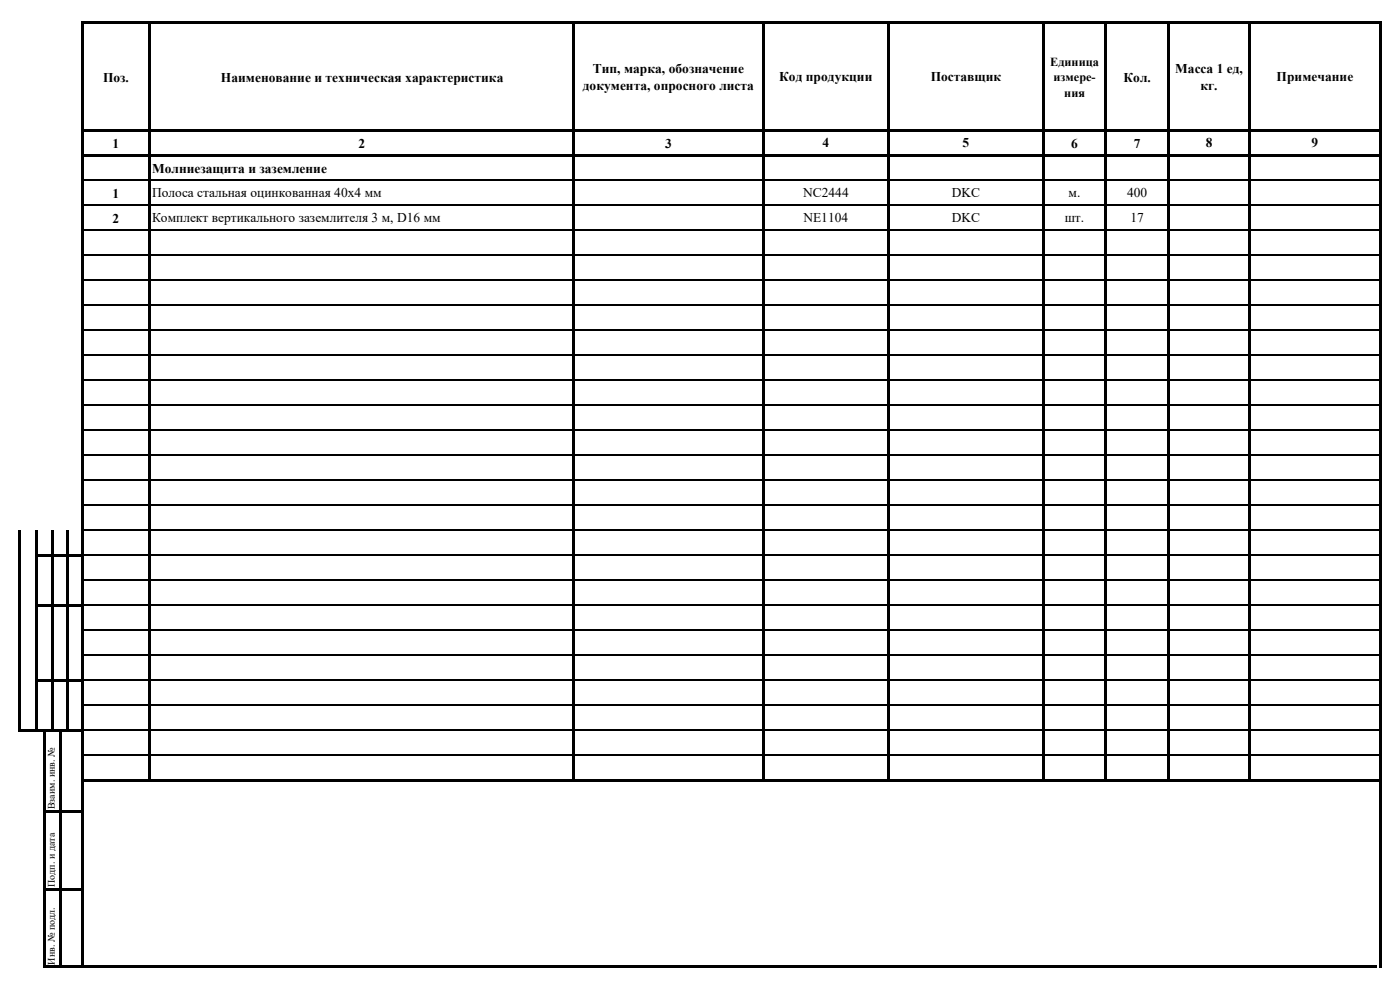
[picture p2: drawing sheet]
<svg xmlns="http://www.w3.org/2000/svg" width="420mm" height="297mm" viewBox="0 0 420 297" stroke-linecap="round" stroke-linejoin="round" font-family="sans-serif">
<defs><g id="words">
<g font-size="4">
<text x="177.8" y="21.9">Тип, марка, обозначение</text>
<text x="352.6" y="21.7">Масса 1 ед,</text>
<text x="30.9" y="24.5">Поз.</text>
<text x="66.3" y="24.5">Наименование и техническая характеристика</text>
<text x="174.8" y="27">документа, опросного листа</text>
<text x="233.8" y="24.3">Код продукции</text>
<text x="279.2" y="24.3">Поставщик</text>
<text x="337.1" y="24.5">Кол.</text>
<text x="360.1" y="26.8">кг.</text>
<text x="383" y="24.3">Примечание</text>
<text x="33.8" y="44.4">1</text>
<text x="107.5" y="44.4">2</text>
<text x="199.5" y="44.4">3</text>
<text x="246.8" y="44.2">4</text>
<text x="288.8" y="44.2">5</text>
<text x="321.4" y="44.4">6</text>
<text x="340.1" y="44.4">7</text>
<text x="361.7" y="44.2">8</text>
<text x="393.4" y="44.2">9</text>
<text x="45.6" y="51.7">Молниезащита и заземление</text>
<text x="33.8" y="59.2">1</text>
<text x="45.6" y="59.2">Полоса стальная оцинкованная 40х4 мм</text>
<text x="240.9" y="59">NC2444</text>
<text x="285.5" y="59">DKC</text>
<text x="320.6" y="59.2">м.</text>
<text x="338.1" y="59.2">400</text>
<text x="33.8" y="66.7">2</text>
<text x="45.6" y="66.7">Комплект вертикального заземлителя 3 м, D16 мм</text>
<text x="241" y="66.5">NE1104</text>
<text x="285.5" y="66.5">DKC</text>
<text x="319.4" y="66.7">шт.</text>
<text x="339.1" y="66.7">17</text>
</g>
<g font-size="3.7">
<text x="315" y="19.7">Единица</text>
<text x="316.1" y="24.3">измере-</text>
<text x="319.3" y="29">ния</text>
</g>
<g font-size="3">
<text x="16.5" y="242.6" transform="rotate(-90 16.5 242.6)">Взаим. инв. №</text>
<text x="16.5" y="265.8" transform="rotate(-90 16.5 265.8)">Подп. и дата</text>
<text x="16.5" y="289.1" transform="rotate(-90 16.5 289.1)">Инв. № подл.</text>
</g>
</g></defs>
<g fill="none" stroke="#000" stroke-width=".34">
<path d="M24.9 54h19.8M45.3 54h126.5M172.4 54h56.2M229.2 54h37.1M266.9 54h45.7M313.3 54h18.1M332.1 54h18.1M350.9 54h23.7M375.2 54h38.5M24.9 61.5h19.8M24.9 69h19.8M24.9 76.5h19.8"/>
<path d="M45.3 61.5h126.5M45.3 69h126.5M45.3 76.5h126.5M172.4 61.5h56.2M172.4 69h56.2M172.4 76.5h56.2M229.2 61.5h37.1M229.2 69h37.1M229.2 76.5h37.1M266.9 61.5h45.7M266.9 69h45.7M266.9 76.5h45.7"/>
<path d="M313.3 61.5h18.1M313.3 69h18.1M313.3 76.5h18.1M332.1 61.5h18.1M332.1 69h18.1M332.1 76.5h18.1M350.9 61.5h23.7M350.9 69h23.7M350.9 76.5h23.7M375.2 61.5h38.5M375.2 69h38.5M375.2 76.5h38.5"/>
<path d="M24.9 84h19.8M24.9 91.5h19.8M24.9 99h19.8M45.3 84h126.5M45.3 91.5h126.5M45.3 99h126.5M172.4 84h56.2M172.4 91.5h56.2M172.4 99h56.2M229.2 84h37.1M229.2 91.5h37.1M229.2 99h37.1"/>
<path d="M266.9 84h45.7M266.9 91.5h45.7M266.9 99h45.7M313.3 84h18.1M313.3 91.5h18.1M313.3 99h18.1M332.1 84h18.1M332.1 91.5h18.1M332.1 99h18.1M350.9 84h23.7M350.9 91.5h23.7M350.9 99h23.7"/>
<path d="M375.2 84h38.5M375.2 91.5h38.5M375.2 99h38.5M24.9 106.5h19.8M24.9 114h19.8M45.3 106.5h126.5M45.3 114h126.5M172.4 106.5h56.2M172.4 114h56.2M229.2 106.5h37.1M229.2 114h37.1M266.9 106.5h45.7"/>
<path d="M266.9 114h45.7M313.3 106.5h18.1M313.3 114h18.1M332.1 106.5h18.1M332.1 114h18.1M350.9 106.5h23.7M350.9 114h23.7M375.2 106.5h38.5M375.2 114h38.5M24.9 121.4h19.8M24.9 128.9h19.8M24.9 136.4h19.8"/>
<path d="M45.3 121.4h126.5M45.3 128.9h126.5M45.3 136.4h126.5M172.4 121.4h56.2M172.4 128.9h56.2M172.4 136.4h56.2M229.2 121.4h37.1M229.2 128.9h37.1M229.2 136.4h37.1M266.9 121.4h45.7M266.9 128.9h45.7M266.9 136.4h45.7"/>
<path d="M313.3 121.4h18.1M313.3 128.9h18.1M313.3 136.4h18.1M332.1 121.4h18.1M332.1 128.9h18.1M332.1 136.4h18.1M350.9 121.4h23.7M350.9 128.9h23.7M350.9 136.4h23.7M375.2 121.4h38.5M375.2 128.9h38.5M375.2 136.4h38.5"/>
<path d="M24.9 143.9h19.8M24.9 151.4h19.8M24.9 158.9h19.8M45.3 143.9h126.5M45.3 151.4h126.5M45.3 158.9h126.5M172.4 143.9h56.2M172.4 151.4h56.2M172.4 158.9h56.2M229.2 143.9h37.1M229.2 151.4h37.1M229.2 158.9h37.1"/>
<path d="M266.9 143.9h45.7M266.9 151.4h45.7M266.9 158.9h45.7M313.3 143.9h18.1M313.3 151.4h18.1M313.3 158.9h18.1M332.1 143.9h18.1M332.1 151.4h18.1M332.1 158.9h18.1M350.9 143.9h23.7M350.9 151.4h23.7M350.9 158.9h23.7"/>
<path d="M375.2 143.9h38.5M375.2 151.4h38.5M375.2 158.9h38.5M24.9 166.4h19.8M24.9 173.9h19.8M45.3 166.4h126.5M45.3 173.9h126.5M172.4 166.4h56.2M172.4 173.9h56.2M229.2 166.4h37.1M229.2 173.9h37.1M266.9 166.4h45.7"/>
<path d="M266.9 173.9h45.7M313.3 166.4h18.1M313.3 173.9h18.1M332.1 166.4h18.1M332.1 173.9h18.1M350.9 166.4h23.7M350.9 173.9h23.7M375.2 166.4h38.5M375.2 173.9h38.5M24.9 181.4h19.8M24.9 188.9h19.8M24.9 196.4h19.8"/>
<path d="M45.3 181.4h126.5M45.3 188.9h126.5M45.3 196.4h126.5M172.4 181.4h56.2M172.4 188.9h56.2M172.4 196.4h56.2M229.2 181.4h37.1M229.2 188.9h37.1M229.2 196.4h37.1M266.9 181.4h45.7M266.9 188.9h45.7M266.9 196.4h45.7"/>
<path d="M313.3 181.4h18.1M313.3 188.9h18.1M313.3 196.4h18.1M332.1 181.4h18.1M332.1 188.9h18.1M332.1 196.4h18.1M350.9 181.4h23.7M350.9 188.9h23.7M350.9 196.4h23.7M375.2 181.4h38.5M375.2 188.9h38.5M375.2 196.4h38.5"/>
<path d="M24.9 203.9h19.8M24.9 211.4h19.8M24.9 218.9h19.8M45.3 203.9h126.5M45.3 211.4h126.5M45.3 218.9h126.5M172.4 203.9h56.2M172.4 211.4h56.2M172.4 218.9h56.2M229.2 203.9h37.1M229.2 211.4h37.1M229.2 218.9h37.1"/>
<path d="M266.9 203.9h45.7M266.9 211.4h45.7M266.9 218.9h45.7M313.3 203.9h18.1M313.3 211.4h18.1M313.3 218.9h18.1M332.1 203.9h18.1M332.1 211.4h18.1M332.1 218.9h18.1M350.9 203.9h23.7M350.9 211.4h23.7M350.9 218.9h23.7"/>
<path d="M375.2 203.9h38.5M375.2 211.4h38.5M375.2 218.9h38.5M24.9 226.3h19.8M45.3 226.3h126.5M172.4 226.3h56.2M229.2 226.3h37.1M266.9 226.3h45.7M313.3 226.3h18.1M332.1 226.3h18.1M350.9 226.3h23.7M375.2 226.3h38.5"/>
</g>
<g fill="#000">
<path d="M24.9 6.5h389.5v.6h-389.5z" fill-rule="evenodd"/>
<path d="M24.9 38.9h389.5v.7h-389.5z" fill-rule="evenodd"/>
<path d="M24.9 46.2h389.5v.7h-389.5z" fill-rule="evenodd"/>
<path d="M11.2 166.1h13.7v.6h-13.7z" fill-rule="evenodd"/>
<path d="M11.2 181.1h13.7v.6h-13.7z" fill-rule="evenodd"/>
<path d="M6.2 218.6h18.7v.6h-18.7z" fill-rule="evenodd"/>
<path d="M10.6 158.9h.6v60.3h-.6z" fill-rule="evenodd"/>
<path d="M11.2 203.6h13.7v.6h-13.7z" fill-rule="evenodd"/>
<path d="M15.3 158.9h.7v60.3h-.7z" fill-rule="evenodd"/>
<path d="M20.1 158.9h.6v60.3h-.6z" fill-rule="evenodd"/>
<path d="M24.9 233.5h389.5v.7h-389.5z" fill-rule="evenodd"/>
<path d="M44.7 7.1h.6v227.1h-.6z" fill-rule="evenodd"/>
<path d="M171.8 7.1h.6v227.1h-.6z" fill-rule="evenodd"/>
<path d="M228.6 7.1h.6v227.1h-.6z" fill-rule="evenodd"/>
<path d="M266.3 7.1h.6v227.1h-.6z" fill-rule="evenodd"/>
<path d="M312.6 7.1h.7v227.1h-.7z" fill-rule="evenodd"/>
<path d="M331.4 7.1h.7v227.1h-.7z" fill-rule="evenodd"/>
<path d="M350.2 7.1h.7v227.1h-.7z" fill-rule="evenodd"/>
<path d="M374.6 7.1h.6v227.1h-.6z" fill-rule="evenodd"/>
<path d="M13.6 242.9h11.3v.6h-11.3z" fill-rule="evenodd"/>
<path d="M13.6 266.1h11.3v.7h-11.3z" fill-rule="evenodd"/>
<path d="M13 219.2h.6v70.9h-.6z" fill-rule="evenodd"/>
<path d="M13.7 289.4h399.5v.7h-399.5z" fill-rule="evenodd"/>
<path d="M17.7 219.2h.6v70.9h-.6z" fill-rule="evenodd"/>
<path d="M24.3 6.5h.6v283.6h-.6z" fill-rule="evenodd"/>
<path d="M413.7 7.1h.7v283h-.7z" fill-rule="evenodd"/>
</g>
<path d="M5.5 158.9h.7v60.3h-.7z" fill="#000"/>
<use href="#words"/>
</svg>
